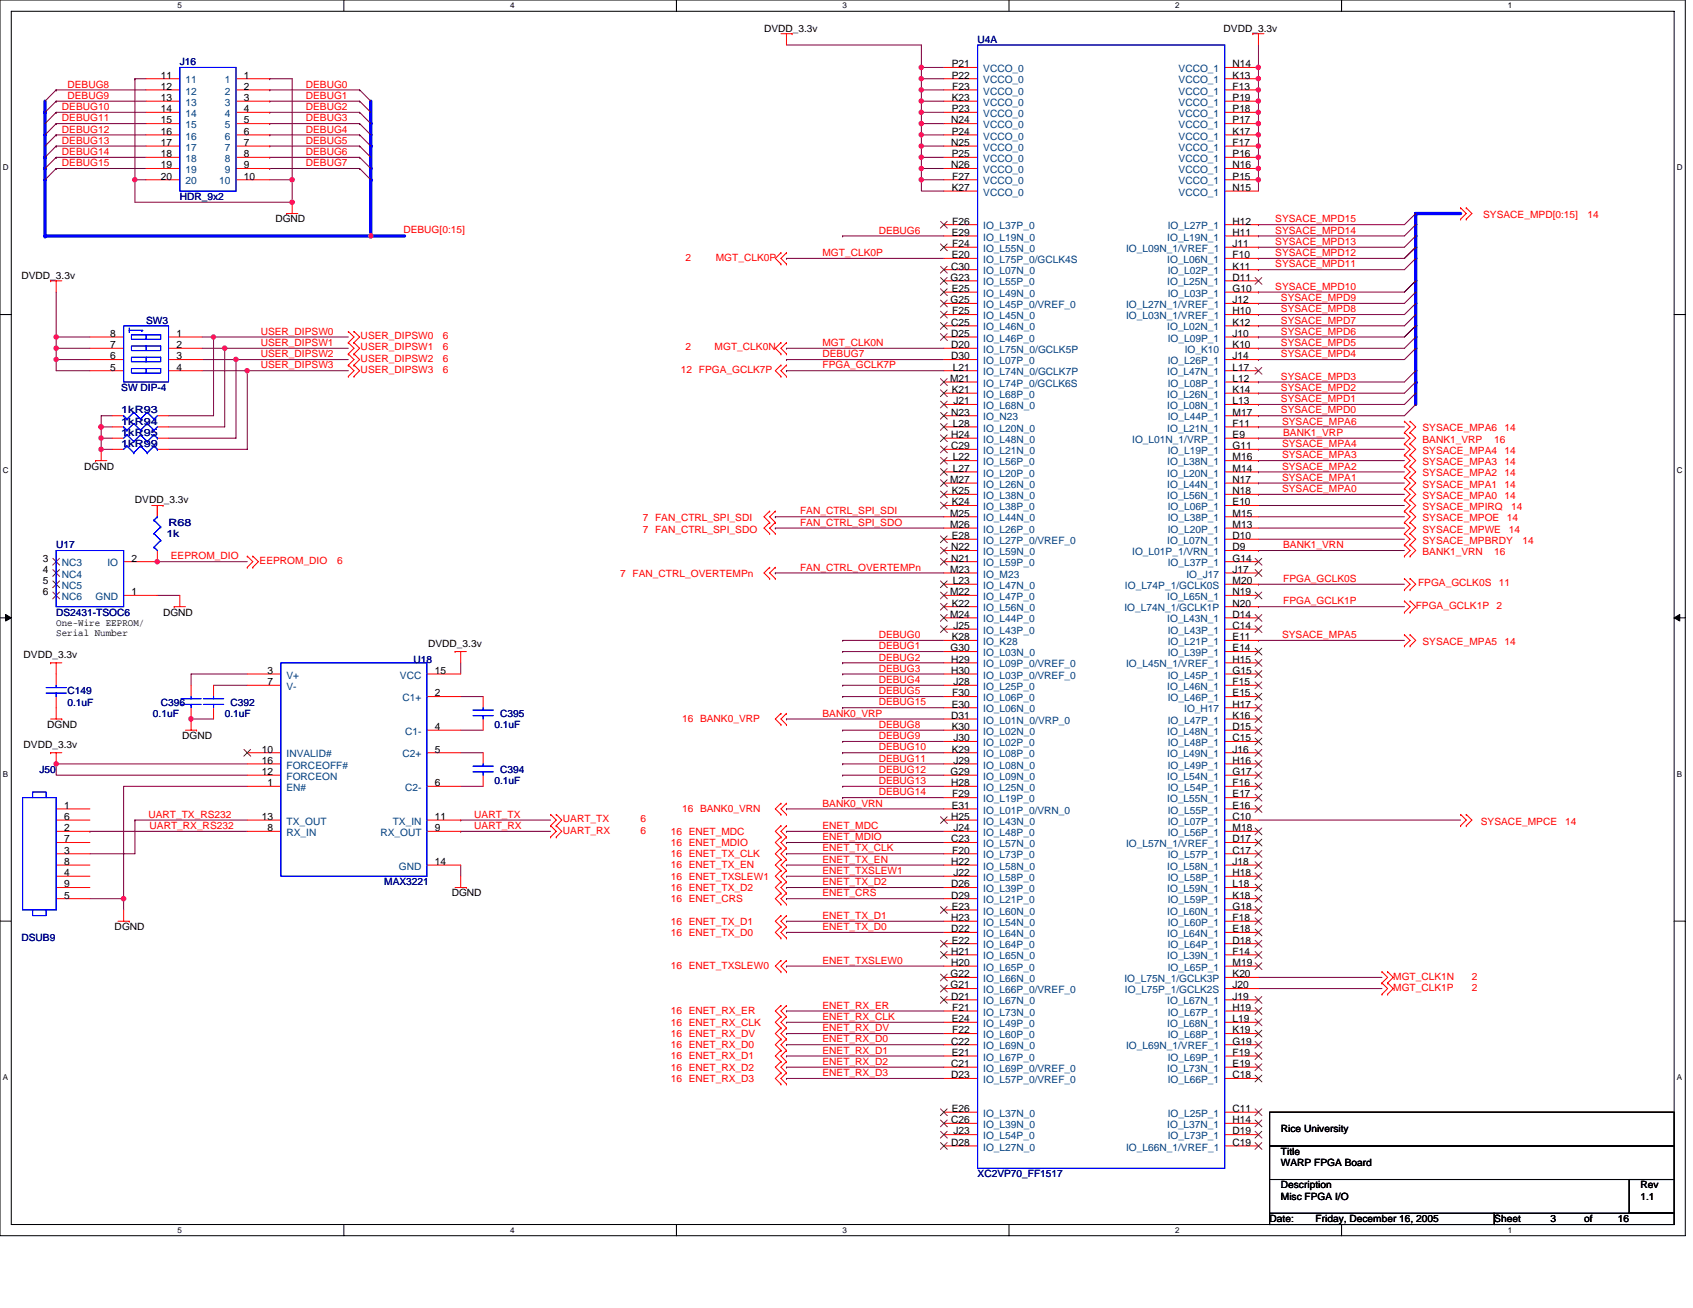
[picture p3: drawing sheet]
<svg xmlns="http://www.w3.org/2000/svg" width="279mm" height="216mm" viewBox="0 0 279 216" stroke-linecap="round" stroke-linejoin="round" font-family="sans-serif">
<defs><g id="words">
<g font-size="1.7">
<text x="126.1" y="5.2">DVDD_3.3v</text>
<text x="201.9" y="5.2">DVDD_3.3v</text>
<text x="157.1" y="11.1">P21</text>
<text x="203.4" y="11.1">N14</text>
<text x="26.5" y="13">11</text>
<text x="26.5" y="14.8">12</text>
<text x="26.5" y="16.7">13</text>
<text x="40.2" y="13">1</text>
<text x="40.2" y="14.8">2</text>
<text x="40.2" y="16.7">3</text>
<text x="157.1" y="16.7">K23</text>
<text x="157.1" y="13">P22</text>
<text x="157.2" y="14.8">F23</text>
<text x="203.4" y="13">K13</text>
<text x="203.4" y="14.8">F13</text>
<text x="203.4" y="16.7">P19</text>
<text x="26.5" y="18.5">14</text>
<text x="26.5" y="20.4">15</text>
<text x="26.5" y="22.2">16</text>
<text x="40.2" y="18.5">4</text>
<text x="40.2" y="20.4">5</text>
<text x="40.2" y="22.2">6</text>
<text x="157" y="20.4">N24</text>
<text x="157.1" y="22.2">P24</text>
<text x="157.1" y="18.5">P23</text>
<text x="203.4" y="18.5">P18</text>
<text x="203.4" y="20.4">P17</text>
<text x="203.4" y="22.2">K17</text>
<text x="26.5" y="24.1">17</text>
<text x="26.5" y="26">18</text>
<text x="26.5" y="27.8">19</text>
<text x="26.5" y="29.7">20</text>
<text x="40.2" y="29.7">10</text>
<text x="40.2" y="24.1">7</text>
<text x="40.2" y="26">8</text>
<text x="40.2" y="27.8">9</text>
<text x="157" y="27.8">N26</text>
<text x="157" y="24.1">N25</text>
<text x="157.1" y="26">P25</text>
<text x="157.2" y="29.7">F27</text>
<text x="203.4" y="24.1">F17</text>
<text x="203.4" y="26">P16</text>
<text x="203.4" y="27.8">N16</text>
<text x="203.4" y="29.7">P15</text>
<text x="157.1" y="31.5">K27</text>
<text x="203.4" y="31.5">N15</text>
<text x="45.4" y="36.7">DGND</text>
<text x="157.1" y="38.9">E29</text>
<text x="157.2" y="40.8">F24</text>
<text x="157.2" y="37.1">F26</text>
<text x="203.4" y="40.8">J11</text>
<text x="203.4" y="38.9">H11</text>
<text x="203.4" y="37.1">H12</text>
<text x="3.5" y="46">DVDD_3.3v</text>
<text x="156.9" y="46.3">G23</text>
<text x="157" y="44.5">C30</text>
<text x="157.1" y="42.6">E20</text>
<text x="203.4" y="42.6">F10</text>
<text x="203.4" y="46.3">D11</text>
<text x="203.4" y="44.5">K11</text>
<text x="156.9" y="50.1">G25</text>
<text x="157" y="53.8">C25</text>
<text x="157.1" y="48.2">E25</text>
<text x="157.2" y="51.9">F25</text>
<text x="203.4" y="50.1">J12</text>
<text x="203.4" y="51.9">H10</text>
<text x="203.4" y="53.8">K12</text>
<text x="203.4" y="48.2">G10</text>
<text x="18.2" y="55.6">8</text>
<text x="18.2" y="57.5">7</text>
<text x="18.2" y="59.3">6</text>
<text x="29.1" y="55.6">1</text>
<text x="29.1" y="57.5">2</text>
<text x="29.1" y="59.3">3</text>
<text x="157" y="59.3">D30</text>
<text x="157" y="57.5">D20</text>
<text x="157" y="55.6">D25</text>
<text x="203.4" y="55.6">J10</text>
<text x="203.4" y="57.5">K10</text>
<text x="203.4" y="59.3">J14</text>
<text x="18.2" y="61.2">5</text>
<text x="29.1" y="61.2">4</text>
<text x="156.8" y="63">M21</text>
<text x="157.1" y="64.9">K21</text>
<text x="157.2" y="61.2">L21</text>
<text x="203.4" y="61.2">L17</text>
<text x="203.4" y="64.9">K14</text>
<text x="203.4" y="63">L12</text>
<text x="157" y="68.6">N23</text>
<text x="157.2" y="70.4">L28</text>
<text x="157.3" y="66.7">J21</text>
<text x="203.4" y="66.7">L13</text>
<text x="203.4" y="70.4">F11</text>
<text x="203.4" y="68.6">M17</text>
<text x="13.9" y="77.5">DGND</text>
<text x="157" y="74.1">C29</text>
<text x="157" y="72.3">H24</text>
<text x="157.2" y="77.9">L27</text>
<text x="157.2" y="76">L22</text>
<text x="203.4" y="72.3">E9</text>
<text x="203.4" y="76">M16</text>
<text x="203.4" y="77.9">M14</text>
<text x="203.4" y="74.1">G11</text>
<text x="22.3" y="83.1">DVDD_3.3v</text>
<text x="156.8" y="79.7">M27</text>
<text x="157.1" y="83.4">K24</text>
<text x="157.1" y="81.6">K25</text>
<text x="203.4" y="79.7">N17</text>
<text x="203.4" y="81.6">N18</text>
<text x="203.4" y="83.4">E10</text>
<text x="156.8" y="87.1">M26</text>
<text x="156.8" y="85.3">M25</text>
<text x="157.1" y="89">E28</text>
<text x="203.4" y="89">D10</text>
<text x="203.4" y="85.3">M15</text>
<text x="203.4" y="87.1">M13</text>
<text x="7" y="92.7">3</text>
<text x="7" y="94.6">4</text>
<text x="21.7" y="92.7">2</text>
<text x="156.8" y="94.6">M23</text>
<text x="157" y="92.7">N21</text>
<text x="157" y="90.8">N22</text>
<text x="203.4" y="90.8">D9</text>
<text x="203.4" y="94.6">J17</text>
<text x="203.4" y="92.7">G14</text>
<text x="7" y="96.4">5</text>
<text x="7" y="98.3">6</text>
<text x="21.7" y="98.3">1</text>
<text x="26.9" y="101.6">DGND</text>
<text x="156.8" y="102">M24</text>
<text x="156.8" y="98.3">M22</text>
<text x="157.1" y="100.1">K22</text>
<text x="157.2" y="96.4">L23</text>
<text x="203.4" y="96.4">M20</text>
<text x="203.4" y="98.3">N19</text>
<text x="203.4" y="102">D14</text>
<text x="203.4" y="100.1">N20</text>
<text x="9.3" y="103.3">One-Wire EEPROM/</text>
<text x="9.3" y="105.1">Serial Number</text>
<text x="70.7" y="106.8">DVDD_3.3v</text>
<text x="156.9" y="107.5">G30</text>
<text x="157.1" y="105.7">K28</text>
<text x="157.3" y="103.8">J25</text>
<text x="203.4" y="103.8">C14</text>
<text x="203.4" y="105.7">E11</text>
<text x="203.4" y="107.5">E14</text>
<text x="3.9" y="108.7">DVDD_3.3v</text>
<text x="44.1" y="111.2">3</text>
<text x="44.1" y="113.1">7</text>
<text x="71.8" y="111.2">15</text>
<text x="157" y="111.2">H30</text>
<text x="157" y="109.4">H29</text>
<text x="157.3" y="113.1">J28</text>
<text x="203.4" y="109.4">H15</text>
<text x="203.4" y="113.1">F15</text>
<text x="203.4" y="111.2">G15</text>
<text x="71.8" y="115">2</text>
<text x="157" y="118.7">D31</text>
<text x="157.1" y="116.8">E30</text>
<text x="157.2" y="115">F30</text>
<text x="203.4" y="115">E15</text>
<text x="203.4" y="118.7">K16</text>
<text x="203.4" y="116.8">H17</text>
<text x="3.9" y="123.5">DVDD_3.3v</text>
<text x="7.8" y="120.2">DGND</text>
<text x="30.1" y="122">DGND</text>
<text x="43.2" y="124.2">10</text>
<text x="71.8" y="124.2">5</text>
<text x="71.8" y="120.5">4</text>
<text x="157.1" y="124.2">K29</text>
<text x="157.1" y="120.5">K30</text>
<text x="157.3" y="122.4">J30</text>
<text x="203.4" y="120.5">D15</text>
<text x="203.4" y="124.2">J16</text>
<text x="203.4" y="122.4">C15</text>
<text x="43.2" y="127.9">12</text>
<text x="43.2" y="126.1">16</text>
<text x="44.1" y="129.8">1</text>
<text x="71.8" y="129.8">6</text>
<text x="156.9" y="127.9">G29</text>
<text x="157" y="129.8">H28</text>
<text x="157.2" y="131.6">F29</text>
<text x="157.3" y="126.1">J29</text>
<text x="203.4" y="127.9">G17</text>
<text x="203.4" y="131.6">E17</text>
<text x="203.4" y="126.1">H16</text>
<text x="203.4" y="129.8">F16</text>
<text x="10.6" y="133.5">1</text>
<text x="10.6" y="135.3">6</text>
<text x="10.6" y="137.2">2</text>
<text x="43.2" y="135.3">13</text>
<text x="44.1" y="137.2">8</text>
<text x="71.8" y="137.2">9</text>
<text x="71.8" y="135.3">11</text>
<text x="157" y="135.3">H25</text>
<text x="157.1" y="133.5">E31</text>
<text x="157.3" y="137.2">J24</text>
<text x="203.4" y="133.5">E16</text>
<text x="203.4" y="135.3">C10</text>
<text x="203.4" y="137.2">M18</text>
<text x="10.6" y="139">7</text>
<text x="10.6" y="140.9">3</text>
<text x="10.6" y="142.8">8</text>
<text x="71.8" y="142.8">14</text>
<text x="157" y="142.8">H22</text>
<text x="157" y="139">C23</text>
<text x="157.2" y="140.9">F20</text>
<text x="203.4" y="139">D17</text>
<text x="203.4" y="142.8">J18</text>
<text x="203.4" y="140.9">C17</text>
<text x="10.6" y="144.6">4</text>
<text x="10.6" y="146.5">9</text>
<text x="10.6" y="148.3">5</text>
<text x="74.5" y="148">DGND</text>
<text x="157" y="148.3">D29</text>
<text x="157" y="146.5">D26</text>
<text x="157.3" y="144.6">J22</text>
<text x="203.4" y="146.5">L18</text>
<text x="203.4" y="144.6">H18</text>
<text x="203.4" y="148.3">K18</text>
<text x="18.9" y="153.5">DGND</text>
<text x="157" y="153.9">D22</text>
<text x="157" y="152">H23</text>
<text x="157.1" y="155.7">E22</text>
<text x="157.1" y="150.2">E23</text>
<text x="203.4" y="150.2">G18</text>
<text x="203.4" y="153.9">E18</text>
<text x="203.4" y="152">F18</text>
<text x="203.4" y="155.7">D18</text>
<text x="156.9" y="161.3">G22</text>
<text x="157" y="159.4">H20</text>
<text x="157" y="157.6">H21</text>
<text x="203.4" y="157.6">F14</text>
<text x="203.4" y="161.3">K20</text>
<text x="203.4" y="159.4">M19</text>
<text x="156.9" y="163.2">G21</text>
<text x="157" y="165">D21</text>
<text x="157.2" y="166.9">F21</text>
<text x="203.4" y="163.2">J20</text>
<text x="203.4" y="165">J19</text>
<text x="203.4" y="166.9">H19</text>
<text x="157" y="172.4">C22</text>
<text x="157.1" y="168.7">E24</text>
<text x="157.2" y="170.6">F22</text>
<text x="203.4" y="172.4">G19</text>
<text x="203.4" y="168.7">L19</text>
<text x="203.4" y="170.6">K19</text>
<text x="157" y="178">D23</text>
<text x="157" y="176.1">C21</text>
<text x="157.1" y="174.3">E21</text>
<text x="203.4" y="176.1">E19</text>
<text x="203.4" y="174.3">F19</text>
<text x="203.4" y="178">C18</text>
<text x="157" y="185.4">C26</text>
<text x="157.1" y="183.6">E26</text>
<text x="203.4" y="185.4">H14</text>
<text x="203.4" y="183.6">C11</text>
<text x="157" y="189.1">D28</text>
<text x="157.3" y="187.3">J23</text>
<text x="203.4" y="189.1">C19</text>
<text x="203.4" y="187.3">D19</text>
<text x="211.4" y="190.6">Title</text>
<text x="211.4" y="186.9">Rice University</text>
<text x="211.4" y="196.2">Description</text>
<text x="211.4" y="192.5">WARP FPGA Board</text>
<text x="270.7" y="196.2">Rev</text>
<text x="209.5" y="201.7">Date:</text>
<text x="211.4" y="198">Misc FPGA I/O</text>
<text x="217.1" y="201.7">Friday, December 16, 2005</text>
<text x="246.6" y="201.7">Sheet</text>
<text x="255.9" y="201.7">3</text>
<text x="261.5" y="201.7">of</text>
<text x="267" y="201.7">16</text>
<text x="270.7" y="198">1.1</text>
</g>
<g font-size="1.7" fill="#000080">
<text x="29.7" y="10.8">J16</text>
<text x="161.3" y="7">U4A</text>
<text x="29.7" y="33">HDR_9x2</text>
<text x="24.1" y="53.4">SW3</text>
<text x="20" y="64.5">SW DIP-4</text>
<text x="20" y="71.9">1kR95</text>
<text x="20" y="70.1">1kR94</text>
<text x="20" y="68.2">1kR93</text>
<text x="20" y="73.8">1kR99</text>
<text x="27.5" y="88.6">1k</text>
<text x="27.8" y="86.8">R68</text>
<text x="9.3" y="90.5">U17</text>
<text x="9.3" y="101.6">DS2431-TSOC6</text>
<text x="68.2" y="109.4">U18</text>
<text x="11.1" y="114.6">C149</text>
<text x="11.1" y="116.5">0.1uF</text>
<text x="25.2" y="118.3">0.1uF</text>
<text x="26.5" y="116.5">C396</text>
<text x="37.1" y="118.3">0.1uF</text>
<text x="38" y="116.5">C392</text>
<text x="82.5" y="118.3">C395</text>
<text x="81.6" y="120.2">0.1uF</text>
<text x="6.5" y="127.6">J50</text>
<text x="81.6" y="129.4">0.1uF</text>
<text x="82.5" y="127.6">C394</text>
<text x="63.4" y="146.1">MAX3221</text>
<text x="3.5" y="155.4">DSUB9</text>
<text x="161.3" y="194.3">XC2VP70_FF1517</text>
</g>
<g font-size="1.7" fill="#004080">
<text x="162.3" y="11.9">VCCO_0</text>
<text x="194.5" y="11.9">VCCO_1</text>
<text x="30.6" y="13.8">11</text>
<text x="30.6" y="15.6">12</text>
<text x="30.6" y="17.5">13</text>
<text x="37.1" y="13.8">1</text>
<text x="37.1" y="15.6">2</text>
<text x="37.1" y="17.5">3</text>
<text x="162.3" y="17.5">VCCO_0</text>
<text x="162.3" y="15.6">VCCO_0</text>
<text x="162.3" y="13.8">VCCO_0</text>
<text x="194.5" y="13.8">VCCO_1</text>
<text x="194.5" y="15.6">VCCO_1</text>
<text x="194.5" y="17.5">VCCO_1</text>
<text x="30.6" y="19.3">14</text>
<text x="30.6" y="21.2">15</text>
<text x="30.6" y="23">16</text>
<text x="37.1" y="19.3">4</text>
<text x="37.1" y="21.2">5</text>
<text x="37.1" y="23">6</text>
<text x="162.3" y="23">VCCO_0</text>
<text x="162.3" y="21.2">VCCO_0</text>
<text x="162.3" y="19.3">VCCO_0</text>
<text x="194.5" y="19.3">VCCO_1</text>
<text x="194.5" y="21.2">VCCO_1</text>
<text x="194.5" y="23">VCCO_1</text>
<text x="30.6" y="24.9">17</text>
<text x="30.6" y="26.7">18</text>
<text x="30.6" y="28.6">19</text>
<text x="37.1" y="24.9">7</text>
<text x="37.1" y="26.7">8</text>
<text x="37.1" y="28.6">9</text>
<text x="162.3" y="28.6">VCCO_0</text>
<text x="162.3" y="26.7">VCCO_0</text>
<text x="162.3" y="24.9">VCCO_0</text>
<text x="194.5" y="24.9">VCCO_1</text>
<text x="194.5" y="26.7">VCCO_1</text>
<text x="194.5" y="28.6">VCCO_1</text>
<text x="30.6" y="30.4">20</text>
<text x="36.2" y="30.4">10</text>
<text x="162.3" y="32.3">VCCO_0</text>
<text x="162.3" y="30.4">VCCO_0</text>
<text x="194.5" y="30.4">VCCO_1</text>
<text x="194.5" y="32.3">VCCO_1</text>
<text x="162.3" y="41.6">IO_L55N_0</text>
<text x="162.3" y="39.7">IO_L19N_0</text>
<text x="162.3" y="37.8">IO_L37P_0</text>
<text x="185.8" y="41.6">IO_L09N_1/VREF_1</text>
<text x="192.6" y="39.7">IO_L19N_1</text>
<text x="192.7" y="37.8">IO_L27P_1</text>
<text x="162.3" y="47.1">IO_L55P_0</text>
<text x="162.3" y="45.3">IO_L07N_0</text>
<text x="162.3" y="43.4">IO_L75P_0/GCLK4S</text>
<text x="192.6" y="43.4">IO_L06N_1</text>
<text x="192.6" y="47.1">IO_L25N_1</text>
<text x="192.7" y="45.3">IO_L02P_1</text>
<text x="162.3" y="52.7">IO_L45N_0</text>
<text x="162.3" y="50.8">IO_L45P_0/VREF_0</text>
<text x="162.3" y="49">IO_L49N_0</text>
<text x="185.8" y="50.8">IO_L27N_1/VREF_1</text>
<text x="185.8" y="52.7">IO_L03N_1/VREF_1</text>
<text x="192.7" y="49">IO_L03P_1</text>
<text x="162.3" y="58.3">IO_L75N_0/GCLK5P</text>
<text x="162.3" y="56.4">IO_L46P_0</text>
<text x="162.3" y="54.5">IO_L46N_0</text>
<text x="192.6" y="54.5">IO_L02N_1</text>
<text x="192.7" y="56.4">IO_L09P_1</text>
<text x="195.5" y="58.3">IO_K10</text>
<text x="162.3" y="65.7">IO_L68P_0</text>
<text x="162.3" y="63.8">IO_L74P_0/GCLK6S</text>
<text x="162.3" y="62">IO_L74N_0/GCLK7P</text>
<text x="162.3" y="60.1">IO_L07P_0</text>
<text x="192.6" y="62">IO_L47N_1</text>
<text x="192.6" y="65.7">IO_L26N_1</text>
<text x="192.7" y="60.1">IO_L26P_1</text>
<text x="192.7" y="63.8">IO_L08P_1</text>
<text x="162.3" y="71.2">IO_L20N_0</text>
<text x="162.3" y="69.4">IO_N23</text>
<text x="162.3" y="67.5">IO_L68N_0</text>
<text x="192.6" y="67.5">IO_L08N_1</text>
<text x="192.6" y="71.2">IO_L21N_1</text>
<text x="192.7" y="69.4">IO_L44P_1</text>
<text x="162.3" y="76.8">IO_L56P_0</text>
<text x="162.3" y="74.9">IO_L21N_0</text>
<text x="162.3" y="73.1">IO_L48N_0</text>
<text x="186.9" y="73.1">IO_L01N_1/VRP_1</text>
<text x="192.6" y="76.8">IO_L38N_1</text>
<text x="192.7" y="74.9">IO_L19P_1</text>
<text x="162.3" y="82.4">IO_L38N_0</text>
<text x="162.3" y="80.5">IO_L26N_0</text>
<text x="162.3" y="78.7">IO_L20P_0</text>
<text x="192.6" y="78.7">IO_L20N_1</text>
<text x="192.6" y="80.5">IO_L44N_1</text>
<text x="192.6" y="82.4">IO_L56N_1</text>
<text x="162.3" y="89.8">IO_L27P_0/VREF_0</text>
<text x="162.3" y="87.9">IO_L26P_0</text>
<text x="162.3" y="86.1">IO_L44N_0</text>
<text x="162.3" y="84.2">IO_L38P_0</text>
<text x="192.6" y="89.8">IO_L07N_1</text>
<text x="192.7" y="84.2">IO_L06P_1</text>
<text x="192.7" y="86.1">IO_L38P_1</text>
<text x="192.7" y="87.9">IO_L20P_1</text>
<text x="10.2" y="93.5">NC3</text>
<text x="10.2" y="95.3">NC4</text>
<text x="17.7" y="93.5">IO</text>
<text x="162.3" y="95.3">IO_M23</text>
<text x="162.3" y="93.5">IO_L59P_0</text>
<text x="162.3" y="91.6">IO_L59N_0</text>
<text x="186.9" y="91.6">IO_L01P_1/VRN_1</text>
<text x="192.7" y="93.5">IO_L37P_1</text>
<text x="195.8" y="95.3">IO_J17</text>
<text x="10.2" y="97.2">NC5</text>
<text x="10.2" y="99">NC6</text>
<text x="15.8" y="99">GND</text>
<text x="162.3" y="100.9">IO_L56N_0</text>
<text x="162.3" y="99">IO_L47P_0</text>
<text x="162.3" y="97.2">IO_L47N_0</text>
<text x="185.6" y="100.9">IO_L74N_1/GCLK1P</text>
<text x="185.7" y="97.2">IO_L74P_1/GCLK0S</text>
<text x="192.6" y="99">IO_L65N_1</text>
<text x="162.3" y="106.5">IO_K28</text>
<text x="162.3" y="104.6">IO_L43P_0</text>
<text x="162.3" y="102.7">IO_L44P_0</text>
<text x="192.6" y="102.7">IO_L43N_1</text>
<text x="192.7" y="104.6">IO_L43P_1</text>
<text x="192.7" y="106.5">IO_L21P_1</text>
<text x="47.3" y="112">V+</text>
<text x="47.3" y="113.9">V-</text>
<text x="66" y="112">VCC</text>
<text x="162.3" y="113.9">IO_L25P_0</text>
<text x="162.3" y="112">IO_L03P_0/VREF_0</text>
<text x="162.3" y="110.2">IO_L09P_0/VREF_0</text>
<text x="162.3" y="108.3">IO_L03N_0</text>
<text x="185.8" y="110.2">IO_L45N_1/VREF_1</text>
<text x="192.6" y="113.9">IO_L46N_1</text>
<text x="192.7" y="108.3">IO_L39P_1</text>
<text x="192.7" y="112">IO_L45P_1</text>
<text x="66.4" y="115.7">C1+</text>
<text x="162.3" y="119.4">IO_L01N_0/VRP_0</text>
<text x="162.3" y="117.6">IO_L06N_0</text>
<text x="162.3" y="115.7">IO_L06P_0</text>
<text x="192.7" y="115.7">IO_L46P_1</text>
<text x="192.7" y="119.4">IO_L47P_1</text>
<text x="195.4" y="117.6">IO_H17</text>
<text x="47.3" y="125">INVALID#</text>
<text x="66.4" y="125">C2+</text>
<text x="66.8" y="121.3">C1-</text>
<text x="162.3" y="125">IO_L08P_0</text>
<text x="162.3" y="123.1">IO_L02P_0</text>
<text x="162.3" y="121.3">IO_L02N_0</text>
<text x="192.6" y="121.3">IO_L48N_1</text>
<text x="192.6" y="125">IO_L49N_1</text>
<text x="192.7" y="123.1">IO_L48P_1</text>
<text x="47.3" y="130.6">EN#</text>
<text x="47.3" y="128.7">FORCEON</text>
<text x="47.3" y="126.9">FORCEOFF#</text>
<text x="66.8" y="130.6">C2-</text>
<text x="162.3" y="130.6">IO_L25N_0</text>
<text x="162.3" y="128.7">IO_L09N_0</text>
<text x="162.3" y="126.9">IO_L08N_0</text>
<text x="192.6" y="128.7">IO_L54N_1</text>
<text x="192.7" y="126.9">IO_L49P_1</text>
<text x="192.7" y="130.6">IO_L54P_1</text>
<text x="47.3" y="138">RX_IN</text>
<text x="47.3" y="136.1">TX_OUT</text>
<text x="62.8" y="138">RX_OUT</text>
<text x="64.8" y="136.1">TX_IN</text>
<text x="162.3" y="138">IO_L48P_0</text>
<text x="162.3" y="136.1">IO_L43N_0</text>
<text x="162.3" y="134.3">IO_L01P_0/VRN_0</text>
<text x="162.3" y="132.4">IO_L19P_0</text>
<text x="192.6" y="132.4">IO_L55N_1</text>
<text x="192.7" y="134.3">IO_L55P_1</text>
<text x="192.7" y="136.1">IO_L07P_1</text>
<text x="192.7" y="138">IO_L56P_1</text>
<text x="65.8" y="143.6">GND</text>
<text x="162.3" y="143.6">IO_L58N_0</text>
<text x="162.3" y="141.7">IO_L73P_0</text>
<text x="162.3" y="139.8">IO_L57N_0</text>
<text x="185.8" y="139.8">IO_L57N_1/VREF_1</text>
<text x="192.6" y="143.6">IO_L58N_1</text>
<text x="192.7" y="141.7">IO_L57P_1</text>
<text x="162.3" y="149.1">IO_L21P_0</text>
<text x="162.3" y="147.3">IO_L39P_0</text>
<text x="162.3" y="145.4">IO_L58P_0</text>
<text x="192.6" y="147.3">IO_L59N_1</text>
<text x="192.7" y="145.4">IO_L58P_1</text>
<text x="192.7" y="149.1">IO_L59P_1</text>
<text x="162.3" y="154.7">IO_L64N_0</text>
<text x="162.3" y="152.8">IO_L54N_0</text>
<text x="162.3" y="151">IO_L60N_0</text>
<text x="192.6" y="151">IO_L60N_1</text>
<text x="192.6" y="154.7">IO_L64N_1</text>
<text x="192.7" y="152.8">IO_L60P_1</text>
<text x="162.3" y="160.2">IO_L65P_0</text>
<text x="162.3" y="158.4">IO_L65N_0</text>
<text x="162.3" y="156.5">IO_L64P_0</text>
<text x="192.6" y="158.4">IO_L39N_1</text>
<text x="192.7" y="156.5">IO_L64P_1</text>
<text x="192.7" y="160.2">IO_L65P_1</text>
<text x="162.3" y="167.6">IO_L73N_0</text>
<text x="162.3" y="165.8">IO_L67N_0</text>
<text x="162.3" y="163.9">IO_L66P_0/VREF_0</text>
<text x="162.3" y="162.1">IO_L66N_0</text>
<text x="185.6" y="162.1">IO_L75N_1/GCLK3P</text>
<text x="185.7" y="163.9">IO_L75P_1/GCLK2S</text>
<text x="192.6" y="165.8">IO_L67N_1</text>
<text x="192.7" y="167.6">IO_L67P_1</text>
<text x="162.3" y="173.2">IO_L69N_0</text>
<text x="162.3" y="171.4">IO_L60P_0</text>
<text x="162.3" y="169.5">IO_L49P_0</text>
<text x="185.8" y="173.2">IO_L69N_1/VREF_1</text>
<text x="192.6" y="169.5">IO_L68N_1</text>
<text x="192.7" y="171.4">IO_L68P_1</text>
<text x="162.3" y="178.8">IO_L57P_0/VREF_0</text>
<text x="162.3" y="176.9">IO_L69P_0/VREF_0</text>
<text x="162.3" y="175.1">IO_L67P_0</text>
<text x="192.6" y="176.9">IO_L73N_1</text>
<text x="192.7" y="175.1">IO_L69P_1</text>
<text x="192.7" y="178.8">IO_L66P_1</text>
<text x="162.3" y="184.3">IO_L37N_0</text>
<text x="192.7" y="184.3">IO_L25P_1</text>
<text x="162.3" y="186.2">IO_L39N_0</text>
<text x="162.3" y="188">IO_L54P_0</text>
<text x="162.3" y="189.9">IO_L27N_0</text>
<text x="185.8" y="189.9">IO_L66N_1/VREF_1</text>
<text x="192.6" y="186.2">IO_L37N_1</text>
<text x="192.7" y="188">IO_L73P_1</text>
</g>
<g font-size="1.7" fill="#f00">
<text x="11.1" y="14.5">DEBUG8</text>
<text x="11.1" y="16.3">DEBUG9</text>
<text x="50.5" y="16.3">DEBUG1</text>
<text x="50.5" y="14.5">DEBUG0</text>
<text x="10.2" y="20">DEBUG11</text>
<text x="10.2" y="18.2">DEBUG10</text>
<text x="10.2" y="21.9">DEBUG12</text>
<text x="10.2" y="23.7">DEBUG13</text>
<text x="50.5" y="21.9">DEBUG4</text>
<text x="50.5" y="23.7">DEBUG5</text>
<text x="50.5" y="18.2">DEBUG2</text>
<text x="50.5" y="20">DEBUG3</text>
<text x="10.2" y="27.4">DEBUG15</text>
<text x="10.2" y="25.6">DEBUG14</text>
<text x="50.5" y="27.4">DEBUG7</text>
<text x="50.5" y="25.6">DEBUG6</text>
<text x="244.8" y="36">SYSACE_MPD[0:15]</text>
<text x="262" y="36">14</text>
<text x="66.6" y="38.4">DEBUG[0:15]</text>
<text x="145" y="38.6">DEBUG6</text>
<text x="210.5" y="40.4">SYSACE_MPD13</text>
<text x="210.5" y="38.6">SYSACE_MPD14</text>
<text x="210.5" y="36.7">SYSACE_MPD15</text>
<text x="113.1" y="43">2</text>
<text x="118.1" y="43">MGT_CLK0P</text>
<text x="135.7" y="42.3">MGT_CLK0P</text>
<text x="210.5" y="42.3">SYSACE_MPD12</text>
<text x="210.5" y="44.1">SYSACE_MPD11</text>
<text x="210.5" y="47.8">SYSACE_MPD10</text>
<text x="211.4" y="49.7">SYSACE_MPD9</text>
<text x="211.4" y="51.5">SYSACE_MPD8</text>
<text x="211.4" y="53.4">SYSACE_MPD7</text>
<text x="43" y="59">USER_DIPSW2</text>
<text x="43" y="55.2">USER_DIPSW0</text>
<text x="43" y="57.1">USER_DIPSW1</text>
<text x="59.5" y="59.7">USER_DIPSW2</text>
<text x="59.5" y="56">USER_DIPSW0</text>
<text x="59.5" y="57.8">USER_DIPSW1</text>
<text x="73.1" y="59.7">6</text>
<text x="73.1" y="56">6</text>
<text x="73.1" y="57.8">6</text>
<text x="113.1" y="57.8">2</text>
<text x="117.9" y="57.8">MGT_CLK0N</text>
<text x="135.7" y="57.1">MGT_CLK0N</text>
<text x="135.7" y="59">DEBUG7</text>
<text x="211.4" y="57.1">SYSACE_MPD5</text>
<text x="211.4" y="59">SYSACE_MPD4</text>
<text x="211.4" y="55.2">SYSACE_MPD6</text>
<text x="43" y="60.8">USER_DIPSW3</text>
<text x="59.5" y="61.6">USER_DIPSW3</text>
<text x="73.1" y="61.6">6</text>
<text x="112.4" y="61.6">12 FPGA_GCLK7P</text>
<text x="135.7" y="60.8">FPGA_GCLK7P</text>
<text x="211.4" y="64.5">SYSACE_MPD2</text>
<text x="211.4" y="62.7">SYSACE_MPD3</text>
<text x="211.4" y="68.2">SYSACE_MPD0</text>
<text x="211.4" y="66.4">SYSACE_MPD1</text>
<text x="211.6" y="70.1">SYSACE_MPA6</text>
<text x="211.8" y="71.9">BANK1_VRP</text>
<text x="234.8" y="71.2">SYSACE_MPA6</text>
<text x="248.3" y="71.2">14</text>
<text x="211.6" y="75.6">SYSACE_MPA3</text>
<text x="211.6" y="77.5">SYSACE_MPA2</text>
<text x="211.6" y="73.8">SYSACE_MPA4</text>
<text x="234.8" y="74.9">SYSACE_MPA4</text>
<text x="234.8" y="76.8">SYSACE_MPA3</text>
<text x="234.8" y="73.1">BANK1_VRP</text>
<text x="246.6" y="73.1">16</text>
<text x="248.3" y="74.9">14</text>
<text x="248.3" y="76.8">14</text>
<text x="211.6" y="81.2">SYSACE_MPA0</text>
<text x="211.6" y="79.4">SYSACE_MPA1</text>
<text x="234.8" y="82.3">SYSACE_MPA0</text>
<text x="234.8" y="80.5">SYSACE_MPA1</text>
<text x="234.8" y="78.6">SYSACE_MPA2</text>
<text x="248.3" y="82.3">14</text>
<text x="248.3" y="80.5">14</text>
<text x="248.3" y="78.6">14</text>
<text x="106.1" y="87.9">7 FAN_CTRL_SPI_SDO</text>
<text x="106.1" y="86">7 FAN_CTRL_SPI_SDI</text>
<text x="132" y="86.8">FAN_CTRL_SPI_SDO</text>
<text x="132" y="84.9">FAN_CTRL_SPI_SDI</text>
<text x="234.8" y="84.2">SYSACE_MPIRQ</text>
<text x="234.8" y="86">SYSACE_MPOE</text>
<text x="234.8" y="87.9">SYSACE_MPWE</text>
<text x="234.8" y="89.7">SYSACE_MPBRDY</text>
<text x="248.7" y="86">14</text>
<text x="249" y="87.9">14</text>
<text x="249.4" y="84.2">14</text>
<text x="251.2" y="89.7">14</text>
<text x="28.2" y="92.3">EEPROM_DIO</text>
<text x="42.8" y="93.1">EEPROM_DIO</text>
<text x="55.6" y="93.1">6</text>
<text x="102.4" y="95.3">7 FAN_CTRL_OVERTEMPn</text>
<text x="132" y="94.2">FAN_CTRL_OVERTEMPn</text>
<text x="211.8" y="90.5">BANK1_VRN</text>
<text x="234.8" y="91.6">BANK1_VRN</text>
<text x="246.6" y="91.6">16</text>
<text x="211.8" y="99.8">FPGA_GCLK1P</text>
<text x="211.8" y="96.1">FPGA_GCLK0S</text>
<text x="233.6" y="100.5">FPGA_GCLK1P</text>
<text x="234" y="96.8">FPGA_GCLK0S</text>
<text x="247" y="100.5">2</text>
<text x="247.4" y="96.8">11</text>
<text x="145" y="107.2">DEBUG1</text>
<text x="145" y="105.3">DEBUG0</text>
<text x="211.6" y="105.3">SYSACE_MPA5</text>
<text x="234.8" y="106.4">SYSACE_MPA5</text>
<text x="248.3" y="106.4">14</text>
<text x="145" y="112.7">DEBUG4</text>
<text x="145" y="109">DEBUG2</text>
<text x="145" y="110.9">DEBUG3</text>
<text x="112.6" y="119.2">16 BANK0_VRP</text>
<text x="135.7" y="118.3">BANK0_VRP</text>
<text x="145" y="114.6">DEBUG5</text>
<text x="145" y="116.4">DEBUG15</text>
<text x="145" y="120.1">DEBUG8</text>
<text x="145" y="125.7">DEBUG11</text>
<text x="145" y="123.9">DEBUG10</text>
<text x="145" y="122">DEBUG9</text>
<text x="145" y="127.6">DEBUG12</text>
<text x="145" y="131.3">DEBUG14</text>
<text x="145" y="129.4">DEBUG13</text>
<text x="24.5" y="135">UART_TX_RS232</text>
<text x="24.7" y="136.8">UART_RX_RS232</text>
<text x="78.3" y="135">UART_TX</text>
<text x="78.3" y="136.8">UART_RX</text>
<text x="92.9" y="135.7">UART_TX</text>
<text x="92.9" y="137.6">UART_RX</text>
<text x="105.7" y="137.6">6</text>
<text x="105.7" y="135.7">6</text>
<text x="110.7" y="137.8">16 ENET_MDC</text>
<text x="112.6" y="134.1">16 BANK0_VRN</text>
<text x="135.7" y="136.8">ENET_MDC</text>
<text x="135.7" y="133.1">BANK0_VRN</text>
<text x="244.4" y="136.1">SYSACE_MPCE</text>
<text x="258.3" y="136.1">14</text>
<text x="110.7" y="139.6">16 ENET_MDIO</text>
<text x="110.7" y="143.3">16 ENET_TX_EN</text>
<text x="110.7" y="141.5">16 ENET_TX_CLK</text>
<text x="135.7" y="138.7">ENET_MDIO</text>
<text x="135.7" y="142.4">ENET_TX_EN</text>
<text x="135.7" y="140.5">ENET_TX_CLK</text>
<text x="110.7" y="145.2">16 ENET_TXSLEW1</text>
<text x="110.7" y="147">16 ENET_TX_D2</text>
<text x="110.7" y="148.9">16 ENET_CRS</text>
<text x="135.7" y="144.3">ENET_TXSLEW1</text>
<text x="135.7" y="146.1">ENET_TX_D2</text>
<text x="135.7" y="148">ENET_CRS</text>
<text x="110.7" y="154.5">16 ENET_TX_D0</text>
<text x="110.7" y="152.6">16 ENET_TX_D1</text>
<text x="135.7" y="153.5">ENET_TX_D0</text>
<text x="135.7" y="151.7">ENET_TX_D1</text>
<text x="110.7" y="160">16 ENET_TXSLEW0</text>
<text x="135.7" y="159.1">ENET_TXSLEW0</text>
<text x="229.9" y="161.7">MGT_CLK1N</text>
<text x="242.9" y="161.7">2</text>
<text x="110.7" y="167.4">16 ENET_RX_ER</text>
<text x="135.7" y="166.5">ENET_RX_ER</text>
<text x="229.9" y="163.6">MGT_CLK1P</text>
<text x="242.9" y="163.6">2</text>
<text x="110.7" y="169.3">16 ENET_RX_CLK</text>
<text x="110.7" y="171.2">16 ENET_RX_DV</text>
<text x="110.7" y="173">16 ENET_RX_D0</text>
<text x="135.7" y="168.4">ENET_RX_CLK</text>
<text x="135.7" y="170.2">ENET_RX_DV</text>
<text x="135.7" y="172.1">ENET_RX_D0</text>
<text x="135.7" y="173.9">ENET_RX_D1</text>
<text x="110.7" y="174.9">16 ENET_RX_D1</text>
<text x="110.7" y="176.7">16 ENET_RX_D2</text>
<text x="110.7" y="178.6">16 ENET_RX_D3</text>
<text x="135.7" y="175.8">ENET_RX_D2</text>
<text x="135.7" y="177.6">ENET_RX_D3</text>
</g>
<g font-size="1.3">
<text x="29.3" y="1.4">5</text>
<text x="84.2" y="1.4">4</text>
<text x="139.1" y="1.4">3</text>
<text x="194" y="1.4">2</text>
<text x="248.8" y="1.4">1</text>
<text x=".5" y="28.1">D</text>
<text x="276.8" y="28.1">D</text>
<text x=".5" y="78.1">C</text>
<text x="276.8" y="78.1">C</text>
<text x=".5" y="128.2">B</text>
<text x="276.8" y="128.2">B</text>
<text x=".5" y="178.2">A</text>
<text x="276.8" y="178.2">A</text>
<text x="29.3" y="203.5">5</text>
<text x="84.2" y="203.5">4</text>
<text x="139.1" y="203.5">3</text>
<text x="194" y="203.5">2</text>
<text x="248.8" y="203.5">1</text>
</g>
</g></defs>
<path d="M0 0h278.1v204h-278.1zM1.9 1.9h274.4v200.2h-274.4z" fill="none" stroke="#000" stroke-width=".17"/>
<g fill="#fff">
<path d="M29.3 .2h.7v1.5h-.7z"/>
<path d="M29.3 202.3h.7v1.5h-.7z"/>
</g>
<path d="M56.7 0v1.9M56.7 202.1v1.9" fill="none" stroke="#000" stroke-width=".17"/>
<g fill="#fff">
<path d="M84.2 .2h.7v1.5h-.7z"/>
<path d="M84.2 202.3h.7v1.5h-.7z"/>
</g>
<path d="M111.6 0v1.9M111.6 202.1v1.9" fill="none" stroke="#000" stroke-width=".17"/>
<g fill="#fff">
<path d="M139.1 .2h.7v1.5h-.7z"/>
<path d="M139.1 202.3h.7v1.5h-.7z"/>
</g>
<path d="M166.5 0v1.9M166.5 202.1v1.9" fill="none" stroke="#000" stroke-width=".17"/>
<g fill="#fff">
<path d="M194 .2h.7v1.5h-.7z"/>
<path d="M194 202.3h.7v1.5h-.7z"/>
</g>
<path d="M221.4 0v1.9M221.4 202.1v1.9" fill="none" stroke="#000" stroke-width=".17"/>
<g fill="#fff">
<path d="M248.8 .2h.8v1.5h-.8z"/>
<path d="M248.8 202.3h.8v1.5h-.8z"/>
<path d="M.5 26.9h.9v1.4h-.9z"/>
<path d="M276.8 26.9h.9v1.4h-.9z"/>
<path d="M.5 76.9h.9v1.5h-.9z"/>
<path d="M276.8 76.9h.9v1.5h-.9z"/>
</g>
<path d="M0 51.9h1.9M276.3 51.9h1.9" fill="none" stroke="#000" stroke-width=".17"/>
<g fill="#fff">
<path d="M.5 127h.8v1.5h-.8z"/>
<path d="M276.8 127h.8v1.5h-.8z"/>
</g>
<path d="M0 102h1.9M276.3 102h1.9" fill="none" stroke="#000" stroke-width=".17"/>
<path d="M.9 101.4l1 .6-1 .5zM276.3 102l.9-.6v1.1z" fill="#000" stroke="#000" stroke-width=".17"/>
<g fill="#fff">
<path d="M.5 177.1h.8v1.4h-.8z"/>
<path d="M276.8 177.1h.8v1.4h-.8z"/>
</g>
<path d="M0 152h1.9M276.3 152h1.9M209.5 183.6h66.8v5.5h-66.8zM209.5 189.1h66.8v5.6h-66.8zM209.5 194.7v5.6M268.9 194.7h7.4v5.6h-7.4zM209.5 200.3h37.1v1.8h-37.1zM209.5 200.3h.1M246.6 200.3h29.7v1.8h-29.7z" fill="none" stroke="#000" stroke-width=".17"/>
<g fill="none" stroke="#800040" stroke-width=".17">
<path d="M9.3 14.8h.1M9.3 18.5h.1M9.3 16.7h.1M9.3 14.8h14.8M9.3 16.7h14.8M9.3 18.5h14.8M9.3 16.7l-1.9 1.8M9.3 18.5l-1.9 1.9M9.3 14.8l-1.9 1.9M22.3 13h1.8M22.3 13v16.7h1.8M22.3 13h.1"/>
<path d="M44.5 13h.1M44.5 18.5h.1M44.5 16.7h.1M44.5 14.8h.1M44.5 13h3.7v16.7M44.5 14.8h14.9M44.5 16.7h14.9M44.5 18.5h14.9M59.4 14.8h.1M59.4 16.7h.1M59.4 18.5h.1M59.4 14.8l1.8 1.9"/>
<path d="M59.4 16.7l1.8 1.8M59.4 18.5l1.8 1.9M129.8 7.4h22.3v3.7M152.1 14.8h.1M152.1 16.7h.1M152.1 14.8v1.9M152.1 18.5h.1M152.1 18.5v1.9M152.1 16.7v1.8M152.1 13v1.8M152.1 11.1h.1M152.1 13h.1"/>
<path d="M152.1 11.1v1.9M152.1 14.8h3.7M152.1 16.7h3.7M152.1 18.5h3.7M152.1 11.1h3.7M152.1 13h3.7M207.7 13h.1M207.7 16.7v13M207.7 18.5h.1M207.7 7.4v3.7M207.7 11.1v5.6M207.7 11.1h.1"/>
<path d="M207.7 16.7h.1M9.3 20.4h.1M9.3 22.3h.1M9.3 27.8h.1M9.3 26h.1M9.3 24.1h.1M9.3 24.1h14.8M9.3 22.3h14.8M9.3 20.4h14.8M9.3 27.8h14.8M9.3 26h14.8M9.3 20.4l-1.9 1.9"/>
<path d="M9.3 22.3l-1.9 1.8M9.3 24.1l-1.9 1.9M9.3 26l-1.9 1.8M9.3 27.8l-1.9 1.9M22.3 29.7v3.7h25.9v-3.7M22.3 29.7h.1M44.5 22.3h.1M44.5 27.8h.1M44.5 26h.1M44.5 24.1h.1M44.5 20.4h.1M44.5 29.7h3.7"/>
<path d="M44.5 24.1h14.9M44.5 22.3h14.9M44.5 20.4h14.9M44.5 27.8h14.9M44.5 26h14.9M48.2 29.7h.1M59.4 20.4h.1M59.4 22.3h.1M59.4 24.1h.1M59.4 26h.1M59.4 27.8h.1M59.4 20.4l1.8 1.9"/>
<path d="M59.4 22.3l1.8 1.8M59.4 24.1l1.8 1.9M59.4 26l1.8 1.8M59.4 27.8l1.8 1.9M139.1 38.9h.1M139.1 38.9h16.7M152.1 24.1h.1M152.1 22.3v1.8M152.1 22.3h.1M152.1 20.4h.1M152.1 29.7v1.8h3.7M152.1 26v1.8"/>
<path d="M152.1 27.8h.1M152.1 26h.1M152.1 29.7h.1M152.1 27.8v1.9M152.1 20.4v1.9M152.1 24.1v1.9M152.1 24.1h3.7M152.1 22.3h3.7M152.1 20.4h3.7M152.1 27.8h3.7M152.1 26h3.7M152.1 29.7h3.7"/>
<path d="M207.7 26h.1M207.7 29.7h.1M207.7 24.1h.1M207.7 22.3h.1M207.7 20.4h.1M207.7 38.9h.1M207.7 37.1h.1M207.7 29.7v1.8M233.6 38.9h.1M233.6 37.1h.1M233.6 35.2h.1M233.6 38.9l-1.8 1.9h-24.1"/>
<path d="M233.6 37.1l-1.8 1.8h-24.1M233.6 35.2l-1.8 1.9h-24.1M9.3 55.6h5.5M9.3 57.5h5.5M9.3 59.4h5.5M9.3 59.4h.1M9.3 55.6v5.6h5.5M9.3 57.5h.1M9.3 55.6h.1M9.3 48.2v7.4M33.4 55.6h1.8M33.4 59.4h5.5"/>
<path d="M33.4 57.5h3.7M35.2 55.6h.1M35.2 55.6v13h-7.4M35.2 55.6h22.3M37.1 57.5v13h-9.3M37.1 57.5h.1M37.1 57.5h20.4M38.9 59.4h.1M38.9 59.4v12.9h-11.1M38.9 59.4h18.6M129.8 42.7h.1M129.8 57.5h.1"/>
<path d="M129.8 59.4h.1M129.8 42.7h26M129.8 57.5h26M129.8 59.4h26M207.7 40.8h.1M207.7 42.7h.1M207.7 44.5h.1M207.7 57.5h.1M207.7 59.4h.1M207.7 55.6h.1M207.7 50.1h.1M207.7 51.9h.1"/>
<path d="M207.7 53.8h.1M207.7 48.2h.1M233.6 48.2h.1M233.6 40.8h.1M233.6 42.7h.1M233.6 51.9h.1M233.6 57.5h.1M233.6 50.1h.1M233.6 46.4h.1M233.6 53.8h.1M233.6 55.6h.1M233.6 40.8l-1.8 1.9h-24.1"/>
<path d="M233.6 55.6l-1.8 1.9h-24.1M233.6 42.7l-1.8 1.8h-24.1M233.6 57.5l-1.8 1.9h-24.1M233.6 53.8l-1.8 1.8h-24.1M233.6 48.2l-1.8 1.9h-24.1M233.6 50.1l-1.8 1.8h-24.1M233.6 51.9l-1.8 1.9h-24.1M233.6 46.4l-1.8 1.8h-24.1M16.7 72.3h1.8M16.7 70.5h.1M16.7 74.2h.1M16.7 72.3h.1"/>
<path d="M16.7 74.2h1.8M16.7 70.5h1.8M16.7 70.5v3.7M18.5 68.6h-1.8v1.9M33.4 61.2h7.4M40.8 61.2h.1M40.8 61.2v13h-13M40.8 61.2h16.7M129.8 61.2h.1M129.8 61.2h26M207.7 76h.1M207.7 77.9h.1"/>
<path d="M207.7 79.7h.1M207.7 74.2h.1M207.7 70.5h.1M207.7 64.9h.1M207.7 68.6h.1M207.7 63.1h.1M207.7 66.8h.1M207.7 72.3h.1M207.7 76h24.1M207.7 77.9h24.1M207.7 79.7h24.1M207.7 74.2h24.1"/>
<path d="M207.7 70.5h24.1M207.7 72.3h24.1M233.6 61.2h.1M233.6 63.1h.1M233.6 64.9h.1M233.6 66.8h.1M233.6 63.1l-1.8 1.8h-24.1M233.6 66.8l-1.8 1.8h-24.1M233.6 61.2l-1.8 1.9h-24.1M233.6 64.9l-1.8 1.9h-24.1M26 98.3h3.7M26 83.4v1.9"/>
<path d="M26 92.7h.1M26 92.7h14.8M128 94.6h.1M128 87.2h.1M128 85.3h.1M128 94.6h27.8M128 87.2h27.8M128 85.3h27.8M207.7 81.6h.1M207.7 83.4h24.1M207.7 85.3h24.1M207.7 87.2h24.1"/>
<path d="M207.7 89h24.1M207.7 96.4h.1M207.7 90.9h.1M207.7 81.6h24.1M207.7 96.4h24.1M207.7 90.9h24.1M31.5 118.7h.1M31.5 118.7h3.7M35.2 113.1h5.6M40.8 111.3h-9.3v1.8M76 115h3.7M76 109.4v1.9"/>
<path d="M129.8 118.7h.1M129.8 118.7h26M139.1 113.1h.1M139.1 115h.1M139.1 109.4h.1M139.1 111.3h.1M139.1 107.5h.1M139.1 105.7h.1M139.1 116.8h.1M139.1 113.1h16.7M139.1 115h16.7M139.1 109.4h16.7"/>
<path d="M139.1 111.3h16.7M139.1 107.5h16.7M139.1 105.7h16.7M139.1 116.8h16.7M207.7 100.1h.1M207.7 105.7h.1M207.7 105.7h24.1M207.7 100.1h24.1M9.3 126.1v1.9h31.5M9.3 126.1h.1M9.3 126.1h31.5M14.8 137.2h.1"/>
<path d="M14.8 137.2h26M22.3 135.4h.1M22.3 135.4v5.5h-7.5M22.3 135.4h18.5M40.8 129.8h-20.4v18.5M76 120.5h3.7M76 124.2h3.7M76 129.8h3.7M76 135.4h.1M76 137.2h.1M76 135.4h14.9M76 137.2h14.9"/>
<path d="M129.8 139.1h.1M129.8 137.2h.1M129.8 133.5h.1M129.8 137.2h26M129.8 139.1h26M129.8 133.5h26M139.1 120.5h.1M139.1 126.1h.1M139.1 124.2h.1M139.1 122.4h.1M139.1 128h.1M139.1 131.7h.1"/>
<path d="M139.1 129.8h.1M139.1 120.5h16.7M139.1 126.1h16.7M139.1 124.2h16.7M139.1 122.4h16.7M139.1 128h16.7M139.1 131.7h16.7M139.1 129.8h16.7M207.7 135.4h33.3M14.8 148.3h5.6M20.4 148.3h.1M20.4 148.3v1.9"/>
<path d="M76 142.8v1.8M129.8 144.6h.1M129.8 146.5h.1M129.8 153.9h.1M129.8 148.3h.1M129.8 142.8h.1M129.8 159.5h.1M129.8 152.1h.1M129.8 140.9h.1M129.8 144.6h26M129.8 146.5h26M129.8 153.9h26"/>
<path d="M129.8 148.3h26M129.8 142.8h26M129.8 159.5h26M129.8 152.1h26M129.8 140.9h26M129.8 168.7h.1M129.8 170.6h.1M129.8 166.9h.1M129.8 172.4h.1M129.8 174.3h.1M129.8 176.1h.1M129.8 178h.1"/>
<path d="M129.8 168.7h26M129.8 170.6h26M129.8 166.9h26M129.8 172.4h26M129.8 174.3h26M129.8 176.1h26M129.8 178h26M207.7 163.2h20.4M207.7 161.3h20.4"/>
</g>
<g fill="#f0f" stroke="#f0f" stroke-width=".17">
<circle cx="207.7" cy="27.8" r=".36"/>
<circle cx="207.7" cy="25.9" r=".36"/>
<circle cx="207.7" cy="29.7" r=".37"/>
<circle cx="207.7" cy="14.8" r=".36"/>
<circle cx="207.7" cy="13" r=".36"/>
<circle cx="152" cy="14.8" r=".36"/>
<circle cx="152" cy="16.7" r=".36"/>
<circle cx="207.7" cy="24.1" r=".36"/>
<circle cx="207.7" cy="18.5" r=".36"/>
<circle cx="207.7" cy="22.2" r=".36"/>
<circle cx="207.7" cy="20.4" r=".37"/>
<circle cx="207.7" cy="11.1" r=".37"/>
<circle cx="152" cy="24.1" r=".36"/>
<circle cx="152" cy="22.2" r=".36"/>
<circle cx="152" cy="18.5" r=".36"/>
<circle cx="152" cy="20.4" r=".37"/>
<circle cx="152" cy="27.8" r=".36"/>
<circle cx="152" cy="25.9" r=".36"/>
<circle cx="152" cy="29.7" r=".37"/>
<circle cx="152" cy="11.1" r=".37"/>
<circle cx="152" cy="13" r=".36"/>
<circle cx="207.7" cy="16.7" r=".36"/>
<circle cx="48.2" cy="33.4" r=".37"/>
<circle cx="48.2" cy="29.7" r=".38"/>
<circle cx="22.2" cy="29.7" r=".37"/>
<circle cx="61.2" cy="38.9" r=".37"/>
<circle cx="9.3" cy="59.3" r=".36"/>
<circle cx="9.3" cy="57.5" r=".37"/>
<circle cx="16.7" cy="70.5" r=".36"/>
<circle cx="9.3" cy="55.6" r=".36"/>
<circle cx="35.2" cy="55.6" r=".36"/>
<circle cx="16.7" cy="74.2" r=".36"/>
<circle cx="16.7" cy="72.3" r=".36"/>
<circle cx="37.1" cy="57.5" r=".37"/>
<circle cx="38.9" cy="59.3" r=".37"/>
<circle cx="40.8" cy="61.2" r=".36"/>
<circle cx="31.5" cy="118.7" r=".36"/>
<circle cx="9.3" cy="126.1" r=".36"/>
<circle cx="20.4" cy="148.3" r=".37"/>
<circle cx="25.9" cy="92.7" r=".36"/>
</g>
<path d="M7.4 16.7v22.2M61.2 16.7v7.4M7.4 38.9h.1M7.4 38.9h59.4M61.2 24.1v5.6M61.2 24.1h.1M61.2 29.7h.1M61.2 38.9h.1M61.2 29.7v9.2M241 35.2h-7.4v27.9M233.6 63.1v3.7M233.6 63.1h.1" fill="none" stroke="#00f" stroke-width=".55"/>
<g fill="none" stroke="#f00" stroke-width=".17">
<path d="M24.1 18.5h5.6M24.1 16.7h5.6M24.1 14.8h5.6M24.1 13h5.6M38.9 18.5h5.6M38.9 16.7h5.6M38.9 14.8h5.6M38.9 13h5.6M128.9 5.6h1.8M129.8 5.6v1.8M130.7 5.6h.1M155.8 18.5h5.5"/>
<path d="M155.8 16.7h5.5M155.8 14.8h5.5M155.8 13h5.5M155.8 11.1h5.5M202.1 18.5h5.6M202.1 16.7h5.6M202.1 14.8h5.6M202.1 13h5.6M202.1 11.1h5.6M206.8 5.6h.1M206.8 5.6h1.8M207.7 5.6v1.8"/>
<path d="M24.1 29.7h5.6M24.1 27.8h5.6M24.1 26h5.6M24.1 24.1h5.6M24.1 22.3h5.6M24.1 20.4h5.6M38.9 29.7h5.6M38.9 27.8h5.6M38.9 26h5.6M38.9 24.1h5.6M38.9 22.3h5.6M38.9 20.4h5.6"/>
<path d="M47.3 35.2h.1M47.3 35.2h1.8M48.2 33.4v1.8M155.8 38.9h5.5M155.8 37.1h5.5M155.8 31.5h5.5M155.8 29.7h5.5M155.8 27.8h5.5M155.8 26h5.5M155.8 24.1h5.5M155.8 22.3h5.5M155.8 20.4h5.5"/>
<path d="M202.1 38.9h5.6M202.1 37.1h5.6M202.1 31.5h5.6M202.1 29.7h5.6M202.1 27.8h5.6M202.1 26h5.6M202.1 24.1h5.6M202.1 22.3h5.6M202.1 20.4h5.6M241 34.3h.1M241 36.2h.1M241 34.3l1 .9-1 1"/>
<path d="M242 34.3h.1M242 36.2h.1M242 34.3l.9 .9-.9 1M8.4 46.4h.1M8.4 46.4h1.8M9.3 46.4v1.8M14.8 59.4h5.6M14.8 57.5h5.6M14.8 55.6h5.6M27.8 59.4h5.6M27.8 57.5h5.6M27.8 55.6h5.6"/>
<path d="M57.5 58.4h.1M57.5 54.7h.1M57.5 56.6h.1M57.5 58.4l.9 1-.9 .9M57.5 54.7l.9 .9-.9 1M57.5 56.6l.9 .9-.9 .9M58.4 58.4h.1M58.4 54.7h.1M58.4 56.6h.1M58.4 58.4l1 1-1 .9M58.4 54.7l1 .9-1 1M58.4 56.6l1 .9-1 .9"/>
<path d="M128.9 43.6h.1M128.9 41.7h.1M128.9 58.4h.1M128.9 56.6h.1M128.9 41.7l-.9 1 .9 .9M128.9 56.6l-.9 .9 .9 .9M129.8 43.6h.1M129.8 41.7h.1M129.8 58.4h.1M129.8 56.6h.1M129.8 41.7l-.9 1 .9 .9M129.8 56.6l-.9 .9 .9 .9"/>
<path d="M155.8 46.4h5.5M155.8 59.4h5.5M155.8 57.5h5.5M155.8 55.6h5.5M155.8 53.8h5.5M155.8 51.9h5.5M155.8 50.1h5.5M155.8 48.2h5.5M155.8 44.5h5.5M155.8 42.7h5.5M155.8 40.8h5.5M202.1 46.4h5.6"/>
<path d="M202.1 59.4h5.6M202.1 57.5h5.6M202.1 55.6h5.6M202.1 53.8h5.6M202.1 51.9h5.6M202.1 50.1h5.6M202.1 48.2h5.6M202.1 44.5h5.6M202.1 42.7h5.6M202.1 40.8h5.6M14.8 61.2h5.6M15.8 76h.1"/>
<path d="M15.8 76h1.8M16.7 74.2v1.8M18.5 72.3h1.9M18.5 74.2h1.9M18.5 70.5h1.9M18.5 68.6h1.9M26 72.3h1.8M26 74.2h1.8M26 70.5h1.8M26 68.6h1.8M27.8 61.2h5.6M57.5 60.3h.1"/>
<path d="M57.5 62.1h.1M57.5 60.3l.9 .9-.9 .9M58.4 60.3h.1M58.4 62.1h.1M58.4 60.3l1 .9-1 .9M128.9 60.3h.1M128.9 62.1h.1M128.9 60.3l-.9 .9 .9 .9M129.8 60.3h.1M129.8 62.1h.1M129.8 60.3l-.9 .9 .9 .9M155.8 76h5.5"/>
<path d="M155.8 72.3h5.5M155.8 79.7h5.5M155.8 77.9h5.5M155.8 74.2h5.5M155.8 70.5h5.5M155.8 68.6h5.5M155.8 66.8h5.5M155.8 64.9h5.5M155.8 63.1h5.5M155.8 61.2h5.5M202.1 76h5.6M202.1 72.3h5.6"/>
<path d="M202.1 79.7h5.6M202.1 77.9h5.6M202.1 74.2h5.6M202.1 70.5h5.6M202.1 68.6h5.6M202.1 66.8h5.6M202.1 64.9h5.6M202.1 63.1h5.6M202.1 61.2h5.6M231.8 73.3h.1M231.8 75.1h.1M231.8 78.8h.1"/>
<path d="M231.8 77h.1M231.8 69.5h.1M231.8 71.4h.1M231.8 71.4l.9 .9-.9 1M231.8 73.3l.9 .9-.9 .9M231.8 78.8l.9 .9-.9 1M231.8 77l.9 .9-.9 .9M231.8 75.1l.9 .9-.9 1M231.8 69.5l.9 1-.9 .9M232.7 73.3h.1M232.7 75.1h.1M232.7 78.8h.1"/>
<path d="M232.7 77h.1M232.7 69.5h.1M232.7 71.4h.1M232.7 71.4l.9 .9-.9 1M232.7 73.3l.9 .9-.9 .9M232.7 78.8l.9 .9-.9 1M232.7 77l.9 .9-.9 .9M232.7 75.1l.9 .9-.9 1M232.7 69.5l.9 1-.9 .9M9.3 92.7h.1M9.3 94.6h.1M9.3 96.4h.1"/>
<path d="M9.3 98.3h.1M20.4 98.3h5.6M25 83.4h1.9M26 83.4v1.9zM26 90.9v1.8h-5.6M26.9 83.4h.1M29.7 98.3v1.8M40.8 91.8h.1M40.8 93.6h.1M40.8 91.8l.9 .9-.9 .9M41.7 91.8h.1M41.7 93.6h.1"/>
<path d="M41.7 91.8l1 .9-1 .9M127 93.6h.1M127 95.5h.1M127 86.2h.1M127 88.1h.1M127 84.4h.1M127 93.6l-.9 1 .9 .9M127 86.2l-.9 1 .9 .9M127 84.4l-.9 .9 .9 .9M128 93.6h.1M128 95.5h.1M128 86.2h.1"/>
<path d="M128 88.1h.1M128 84.4h.1M128 93.6l-1 1 1 .9M128 86.2l-1 1 1 .9M128 84.4l-1 .9 1 .9M155.8 83.4h5.5M155.8 98.3h5.5M155.8 96.4h5.5M155.8 94.6h5.5M155.8 92.7h5.5M155.8 90.9h5.5M155.8 89h5.5"/>
<path d="M155.8 87.2h5.5M155.8 85.3h5.5M155.8 81.6h5.5M202.1 83.4h5.6M202.1 98.3h5.6M202.1 96.4h5.6M202.1 94.6h5.6M202.1 92.7h5.6M202.1 90.9h5.6M202.1 89h5.6M202.1 87.2h5.6M202.1 85.3h5.6"/>
<path d="M202.1 81.6h5.6M231.8 82.5h.1M231.8 84.4h.1M231.8 86.2h.1M231.8 88.1h.1M231.8 89.9h.1M231.8 95.5h.1M231.8 97.3h.1M231.8 99.2h.1M231.8 80.7h.1M231.8 91.8h.1M231.8 82.5l.9 .9-.9 1"/>
<path d="M231.8 84.4l.9 .9-.9 .9M231.8 86.2l.9 1-.9 .9M231.8 88.1l.9 .9-.9 .9M231.8 95.5l.9 .9-.9 .9M231.8 99.2l.9 .9-.9 1M231.8 80.7l.9 .9-.9 .9M231.8 89.9l.9 1-.9 .9M232.7 82.5h.1M232.7 84.4h.1M232.7 86.2h.1M232.7 88.1h.1M232.7 89.9h.1"/>
<path d="M232.7 95.5h.1M232.7 97.3h.1M232.7 99.2h.1M232.7 80.7h.1M232.7 91.8h.1M232.7 82.5l.9 .9-.9 1M232.7 84.4l.9 .9-.9 .9M232.7 86.2l.9 1-.9 .9M232.7 88.1l.9 .9-.9 .9M232.7 95.5l.9 .9-.9 .9M232.7 99.2l.9 .9-.9 1M232.7 80.7l.9 .9-.9 .9"/>
<path d="M232.7 89.9l.9 1-.9 .9M8.4 109.4h.1M8.4 109.4h1.8M8.4 118.7h1.8M9.3 109.4v3.7M9.3 115v3.7M10.2 118.7h.1M28.7 100.1h.1M28.7 100.1h1.9M31.5 116.8v3.7M31.5 113.1v1.9M35.2 113.1v1.9"/>
<path d="M35.2 116.8v1.9M40.8 113.1h5.6M40.8 111.3h5.6M70.5 115h5.5M70.5 111.3h5.5M75.1 107.5h.1M75.1 107.5h1.9M76 107.5v1.9M79.7 115v1.8M79.7 118.7v1.8M128.9 117.8h.1M128.9 119.6h.1"/>
<path d="M128.9 117.8l-.9 .9 .9 .9M129.8 117.8h.1M129.8 119.6h.1M129.8 117.8l-.9 .9 .9 .9M155.8 100.1h5.5M155.8 109.4h5.5M155.8 107.5h5.5M155.8 118.7h5.5M155.8 116.8h5.5M155.8 115h5.5M155.8 113.1h5.5M155.8 111.3h5.5"/>
<path d="M155.8 105.7h5.5M155.8 103.8h5.5M155.8 102h5.5M202.1 100.1h5.6M202.1 109.4h5.6M202.1 107.5h5.6M202.1 118.7h5.6M202.1 116.8h5.6M202.1 115h5.6M202.1 113.1h5.6M202.1 111.3h5.6M202.1 105.7h5.6"/>
<path d="M202.1 103.8h5.6M202.1 102h5.6M231.8 101.1h.1M231.8 104.8h.1M231.8 106.6h.1M231.8 104.8l.9 .9-.9 .9M232.7 101.1h.1M232.7 104.8h.1M232.7 106.6h.1M232.7 104.8l.9 .9-.9 .9M8.4 124.2h.1M8.4 124.2h1.8"/>
<path d="M9.3 124.2v1.9M9.3 139.1h5.5M9.3 137.2h5.5M9.3 135.4h5.5M9.3 133.5h5.5M30.6 120.5h1.8M32.4 120.5h.1M40.8 124.2h5.6M40.8 137.2h5.6M40.8 135.4h5.6M40.8 129.8h5.6M40.8 128h5.6"/>
<path d="M40.8 126.1h5.6M70.5 120.5h5.5M70.5 124.2h5.5M70.5 137.2h5.5M70.5 135.4h5.5M70.5 129.8h5.5M79.7 124.2v1.9M79.7 128v1.8M90.9 134.4h.1M90.9 136.3h.1M90.9 138.2h.1M90.9 134.4l.9 1-.9 .9"/>
<path d="M90.9 136.3l.9 .9-.9 1M91.8 134.4h.1M91.8 136.3h.1M91.8 138.2h.1M91.8 134.4l.9 1-.9 .9M91.8 136.3l.9 .9-.9 1M128.9 138.2h.1M128.9 140h.1M128.9 136.3h.1M128.9 132.6h.1M128.9 134.4h.1M128.9 138.2l-.9 .9 .9 .9"/>
<path d="M128.9 136.3l-.9 .9 .9 1M128.9 140l-.9 .9 .9 1M128.9 132.6l-.9 .9 .9 .9M129.8 138.2h.1M129.8 140h.1M129.8 136.3h.1M129.8 132.6h.1M129.8 134.4h.1M129.8 138.2l-.9 .9 .9 .9M129.8 136.3l-.9 .9 .9 1M129.8 140l-.9 .9 .9 1M129.8 132.6l-.9 .9 .9 .9"/>
<path d="M155.8 120.5h5.5M155.8 124.2h5.5M155.8 139.1h5.5M155.8 137.2h5.5M155.8 135.4h5.5M155.8 133.5h5.5M155.8 131.7h5.5M155.8 129.8h5.5M155.8 128h5.5M155.8 126.1h5.5M155.8 122.4h5.5M202.1 120.5h5.6"/>
<path d="M202.1 124.2h5.6M202.1 139.1h5.6M202.1 137.2h5.6M202.1 135.4h5.6M202.1 133.5h5.6M202.1 131.7h5.6M202.1 129.8h5.6M202.1 128h5.6M202.1 126.1h5.6M202.1 122.4h5.6M241 134.4h.1M241 136.3h.1"/>
<path d="M241 134.4l1 1-1 .9M242 134.4h.1M242 136.3h.1M242 134.4l.9 1-.9 .9M9.3 146.5h5.5M9.3 148.3h5.5M9.3 144.6h5.5M9.3 142.8h5.5M9.3 140.9h5.5M19.5 152.1h1.8M20.4 150.2v1.9M21.3 152.1h.1"/>
<path d="M70.5 142.8h5.5M75.1 146.5h1.9M76 144.6v1.9M77 146.5h.1M128.9 143.7h.1M128.9 145.6h.1M128.9 147.4h.1M128.9 153h.1M128.9 154.8h.1M128.9 149.3h.1M128.9 141.9h.1M128.9 158.5h.1"/>
<path d="M128.9 151.1h.1M128.9 143.7l-.9 .9 .9 1M128.9 145.6l-.9 .9 .9 .9M128.9 153l-.9 .9 .9 .9M128.9 147.4l-.9 .9 .9 1M128.9 141.9l-.9 .9 .9 .9M128.9 158.5l-.9 1 .9 .9M128.9 151.1l-.9 1 .9 .9M129.8 143.7h.1M129.8 145.6h.1M129.8 147.4h.1M129.8 153h.1"/>
<path d="M129.8 154.8h.1M129.8 149.3h.1M129.8 141.9h.1M129.8 158.5h.1M129.8 151.1h.1M129.8 143.7l-.9 .9 .9 1M129.8 145.6l-.9 .9 .9 .9M129.8 153l-.9 .9 .9 .9M129.8 147.4l-.9 .9 .9 1M129.8 141.9l-.9 .9 .9 .9M129.8 158.5l-.9 1 .9 .9M129.8 151.1l-.9 1 .9 .9"/>
<path d="M155.8 146.5h5.5M155.8 152.1h5.5M155.8 159.5h5.5M155.8 157.6h5.5M155.8 155.8h5.5M155.8 153.9h5.5M155.8 150.2h5.5M155.8 148.3h5.5M155.8 144.6h5.5M155.8 142.8h5.5M155.8 140.9h5.5M202.1 146.5h5.6"/>
<path d="M202.1 152.1h5.6M202.1 159.5h5.6M202.1 157.6h5.6M202.1 155.8h5.6M202.1 153.9h5.6M202.1 150.2h5.6M202.1 148.3h5.6M202.1 144.6h5.6M202.1 142.8h5.6M202.1 140.9h5.6M128.9 167.8h.1M128.9 169.7h.1"/>
<path d="M128.9 171.5h.1M128.9 166h.1M128.9 173.4h.1M128.9 175.2h.1M128.9 177.1h.1M128.9 178.9h.1M128.9 160.4h.1M128.9 167.8l-.9 .9 .9 1M128.9 169.7l-.9 .9 .9 .9M128.9 166l-.9 .9 .9 .9M128.9 171.5l-.9 .9 .9 1M128.9 173.4l-.9 .9 .9 .9"/>
<path d="M128.9 175.2l-.9 .9 .9 1M128.9 177.1l-.9 .9 .9 .9M129.8 167.8h.1M129.8 169.7h.1M129.8 171.5h.1M129.8 166h.1M129.8 173.4h.1M129.8 175.2h.1M129.8 177.1h.1M129.8 178.9h.1M129.8 160.4h.1M129.8 167.8l-.9 .9 .9 1"/>
<path d="M129.8 169.7l-.9 .9 .9 .9M129.8 166l-.9 .9 .9 .9M129.8 171.5l-.9 .9 .9 1M129.8 173.4l-.9 .9 .9 .9M129.8 175.2l-.9 .9 .9 1M129.8 177.1l-.9 .9 .9 .9M155.8 178h5.5M155.8 176.1h5.5M155.8 174.3h5.5M155.8 172.4h5.5M155.8 170.6h5.5M155.8 168.7h5.5"/>
<path d="M155.8 166.9h5.5M155.8 165h5.5M155.8 163.2h5.5M155.8 161.3h5.5M202.1 178h5.6M202.1 176.1h5.6M202.1 174.3h5.6M202.1 172.4h5.6M202.1 170.6h5.6M202.1 168.7h5.6M202.1 166.9h5.6M202.1 165h5.6"/>
<path d="M202.1 163.2h5.6M202.1 161.3h5.6M228.1 164.1h.1M228.1 162.2h.1M228.1 160.4h.1M228.1 162.2l.9 1-.9 .9M228.1 160.4l.9 .9-.9 .9M229 164.1h.1M229 162.2h.1M229 160.4h.1M229 162.2l.9 1-.9 .9M229 160.4l.9 .9-.9 .9"/>
<path d="M155.8 183.6h5.5M155.8 185.4h5.5M155.8 187.3h5.5M155.8 189.1h5.5M202.1 183.6h5.6M202.1 185.4h5.6M202.1 187.3h5.6M202.1 189.1h5.6"/>
</g>
<g fill="none" stroke="#00f" stroke-width=".17">
<path d="M29.7 11.1h9.2v20.4h-9.2zM161.3 7.4h40.8v185.4h-40.8zM20.4 53.8h7.4v9.3h-7.4zM21.3 54.5h2.3l-.2 .2M21.3 54.1v.8M21.7 55.3h4.8v.7h-4.8zM21.7 57.1h4.8v.8h-4.8zM21.7 59h4.8v.7h-4.8zM24.1 55.3v.7M24.1 57.1v.8M24.1 59v.7M27.8 53.8h.1"/>
<path d="M20.4 70.5h.1M20.4 68.6h.1M20.4 70.5l.6 .5M20.4 68.6l.6 .6M21 71.8h.1M21 71h.1M21 73.6h.1M21 69.2h.1M21 71.8l-.6 .5M21 71.8l1.1 1.1M21 73.6l-.6 .6M21 73.6l1.1 1.1"/>
<path d="M21.7 60.8h4.8v.8h-4.8zM22.1 72.9h.1M22.1 69.9h.1M22.1 74.7h.1M22.1 68.1h.1M22.1 69.9l1.1 1.1M22.1 69.9l-1.1 1.1M22.1 68.1l1.1 1.1M22.1 68.1l-1.1 1.1M23.2 71.8h.1M23.2 71h.1M23.2 73.6h.1"/>
<path d="M23.2 69.2h.1M23.2 71.8l-1.1 1.1M23.2 71.8l1.1 1.1M23.2 73.6l-1.1 1.1M23.2 73.6l1.1 1.1M24.1 60.8v.8M24.3 72.9h.1M24.3 69.9h.1M24.3 74.7h.1M24.3 68.1h.1M24.3 69.9l1.1 1.1M24.3 69.9l-1.1 1.1"/>
<path d="M24.3 68.1l1.1 1.1M24.3 68.1l-1.1 1.1M25.4 71.8h.1M25.4 71h.1M25.4 73.6h.1M25.4 69.2h.1M25.4 71.8l-1.1 1.1M25.4 71.8l.6 .5M25.4 73.6l-1.1 1.1M25.4 73.6l.6 .6M26 72.3h.1M26 74.2h.1"/>
<path d="M26 70.5l-.6 .5M26 68.6l-.6 .6M9.3 90.9h11.1v9.2h-11.1zM25.4 90.3h.1M25.4 88.1h.1M25.4 85.9h.1M25.4 90.3l.6 .6M25.4 88.1l1.1 1.1M25.4 85.9l1.1 1.1M26 85.3h.1M26 85.3l-.6 .6M26.5 89.2h.1"/>
<path d="M26.5 87h.1M26.5 89.2l-1.1 1.1M26.5 87l-1.1 1.1M7.6 114.4h3.3M7.6 113.5h3.3M9.3 113.1v.4M9.3 114.4h.1M9.3 114.4v.6M29.9 116.3h3.3M29.9 115.3h3.3M31.5 115v.3M31.5 116.3h.1"/>
<path d="M31.5 116.3v.5M33.6 116.3h3.3M33.6 115.3h3.3M35.2 115v.3M35.2 116.3h.1M35.2 116.3v.5M46.4 109.4h24.1v35.2h-24.1zM78.1 118.1h3.3M78.1 117.2h3.3M79.7 116.8v.4M79.7 118.1h.1M79.7 118.1v.6"/>
<path d="M3.7 131.7h5.6v18.5h-5.6zM5.4 131.7v-1h2.2v1M78.1 127.4h3.3M78.1 126.5h3.3M79.7 126.1v.4M79.7 127.4h.1M79.7 127.4v.6M5.4 150.2v.9h2.2v-.9"/>
</g>
<g fill="none" stroke="#804000" stroke-width=".17">
<path d="M155.2 36.5l1.1 1.2M156.3 36.5l-1.1 1.2M155.2 55.1l1.1 1.1M155.2 53.2l1.1 1.2M155.2 51.4l1.1 1.1M155.2 49.5l1.1 1.2M155.2 47.7l1.1 1.1M155.2 45.8l1.1 1.1M155.2 44l1.1 1.1M155.2 40.3l1.1 1.1M156.3 55.1l-1.1 1.1M156.3 53.2l-1.1 1.2"/>
<path d="M156.3 51.4l-1.1 1.1M156.3 49.5l-1.1 1.2M156.3 47.7l-1.1 1.1M156.3 45.8l-1.1 1.1M156.3 44l-1.1 1.1M156.3 40.3l-1.1 1.1M207.1 45.8l1.2 1.1M208.2 45.8l-1.1 1.1M155.2 79.2l1.1 1.1M155.2 77.3l1.1 1.2M155.2 75.5l1.1 1.1M155.2 73.6l1.1 1.1"/>
<path d="M155.2 71.8l1.1 1.1M155.2 69.9l1.1 1.1M155.2 68.1l1.1 1.1M155.2 66.2l1.1 1.1M155.2 64.3l1.1 1.2M155.2 62.5l1.1 1.1M156.3 79.2l-1.1 1.1M156.3 77.3l-1.1 1.2M156.3 75.5l-1.1 1.1M156.3 73.6l-1.1 1.1M156.3 71.8l-1.1 1.1M156.3 69.9l-1.1 1.1"/>
<path d="M156.3 68.1l-1.1 1.1M156.3 66.2l-1.1 1.1M156.3 64.3l-1.1 1.2M156.3 62.5l-1.1 1.1M207.1 60.6l1.2 1.2M208.2 60.6l-1.1 1.2M8.7 92.2l1.1 1.1M8.7 94l1.1 1.1M8.7 95.9l1.1 1.1M8.7 97.7l1.1 1.1M9.8 92.2l-1.1 1.1M9.8 94l-1.1 1.1"/>
<path d="M9.8 95.9l-1.1 1.1M9.8 97.7l-1.1 1.1M155.2 99.6l1.1 1.1M155.2 97.7l1.1 1.1M155.2 95.9l1.1 1.1M155.2 92.2l1.1 1.1M155.2 90.3l1.1 1.1M155.2 88.5l1.1 1.1M155.2 82.9l1.1 1.1M155.2 81l1.1 1.2M156.3 99.6l-1.1 1.1M156.3 97.7l-1.1 1.1"/>
<path d="M156.3 95.9l-1.1 1.1M156.3 92.2l-1.1 1.1M156.3 90.3l-1.1 1.1M156.3 88.5l-1.1 1.1M156.3 82.9l-1.1 1.1M156.3 81l-1.1 1.2M207.1 92.2l1.2 1.1M207.1 94l1.2 1.1M207.1 97.7l1.2 1.1M208.2 97.7l-1.1 1.1M208.2 92.2l-1.1 1.1M208.2 94l-1.1 1.1"/>
<path d="M155.2 103.3l1.1 1.1M155.2 101.4l1.1 1.2M156.3 103.3l-1.1 1.1M156.3 101.4l-1.1 1.2M207.1 101.4l1.2 1.2M207.1 103.3l1.2 1.1M207.1 107l1.2 1.1M207.1 108.9l1.2 1.1M207.1 110.7l1.2 1.1M207.1 112.6l1.2 1.1M207.1 114.4l1.2 1.1M207.1 116.3l1.2 1.1"/>
<path d="M207.1 118.1l1.2 1.2M207.1 120l1.2 1.1M208.2 112.6l-1.1 1.1M208.2 110.7l-1.1 1.1M208.2 108.9l-1.1 1.1M208.2 101.4l-1.1 1.2M208.2 103.3l-1.1 1.1M208.2 107l-1.1 1.1M208.2 114.4l-1.1 1.1M208.2 116.3l-1.1 1.1M208.2 118.1l-1.1 1.2M208.2 120l-1.1 1.1"/>
<path d="M40.3 123.7l1.1 1.1M41.4 123.7l-1.2 1.1M155.2 134.8l1.1 1.1M156.3 134.8l-1.1 1.1M207.1 121.8l1.2 1.2M207.1 123.7l1.2 1.1M207.1 125.5l1.2 1.2M207.1 127.4l1.2 1.1M207.1 129.2l1.2 1.2M207.1 131.1l1.2 1.1M207.1 133l1.2 1.1M207.1 136.7l1.2 1.1"/>
<path d="M207.1 138.5l1.2 1.1M208.2 131.1l-1.1 1.1M208.2 121.8l-1.1 1.2M208.2 123.7l-1.1 1.1M208.2 125.5l-1.1 1.2M208.2 127.4l-1.1 1.1M208.2 129.2l-1.1 1.2M208.2 133l-1.1 1.1M208.2 136.7l-1.1 1.1M208.2 138.5l-1.1 1.1M155.2 157.1l1.1 1.1M155.2 155.2l1.1 1.1"/>
<path d="M155.2 149.6l1.1 1.2M156.3 157.1l-1.1 1.1M156.3 155.2l-1.1 1.1M156.3 149.6l-1.1 1.2M207.1 140.4l1.2 1.1M207.1 142.2l1.2 1.2M207.1 144.1l1.2 1.1M207.1 145.9l1.2 1.2M207.1 147.8l1.2 1.1M207.1 149.6l1.2 1.2M207.1 151.5l1.2 1.1M207.1 153.4l1.2 1.1"/>
<path d="M207.1 155.2l1.2 1.1M207.1 157.1l1.2 1.1M207.1 158.9l1.2 1.1M208.2 140.4l-1.1 1.1M208.2 142.2l-1.1 1.2M208.2 144.1l-1.1 1.1M208.2 145.9l-1.1 1.2M208.2 147.8l-1.1 1.1M208.2 149.6l-1.1 1.2M208.2 151.5l-1.1 1.1M208.2 153.4l-1.1 1.1M208.2 155.2l-1.1 1.1"/>
<path d="M208.2 157.1l-1.1 1.1M208.2 158.9l-1.1 1.1M155.2 164.5l1.1 1.1M155.2 162.6l1.1 1.1M155.2 160.8l1.1 1.1M156.3 164.5l-1.1 1.1M156.3 162.6l-1.1 1.1M156.3 160.8l-1.1 1.1M207.1 164.5l1.2 1.1M207.1 166.3l1.2 1.1M207.1 168.2l1.2 1.1M207.1 170.1l1.2 1.1"/>
<path d="M207.1 171.9l1.2 1.1M207.1 173.8l1.2 1.1M207.1 175.6l1.2 1.1M207.1 177.5l1.2 1.1M208.2 164.5l-1.1 1.1M208.2 166.3l-1.1 1.1M208.2 168.2l-1.1 1.1M208.2 170.1l-1.1 1.1M208.2 171.9l-1.1 1.1M208.2 173.8l-1.1 1.1M208.2 175.6l-1.1 1.1M208.2 177.5l-1.1 1.1"/>
<path d="M155.2 183l1.1 1.1M155.2 184.9l1.1 1.1M155.2 186.7l1.1 1.2M155.2 188.6l1.1 1.1M156.3 183l-1.1 1.1M156.3 184.9l-1.1 1.1M156.3 186.7l-1.1 1.2M156.3 188.6l-1.1 1.1M207.1 183l1.2 1.1M207.1 184.9l1.2 1.1M207.1 186.7l1.2 1.2M207.1 188.6l1.2 1.1"/>
<path d="M208.2 183l-1.1 1.1M208.2 184.9l-1.1 1.1M208.2 186.7l-1.1 1.2M208.2 188.6l-1.1 1.1"/>
</g>
<use href="#words"/>
</svg>
